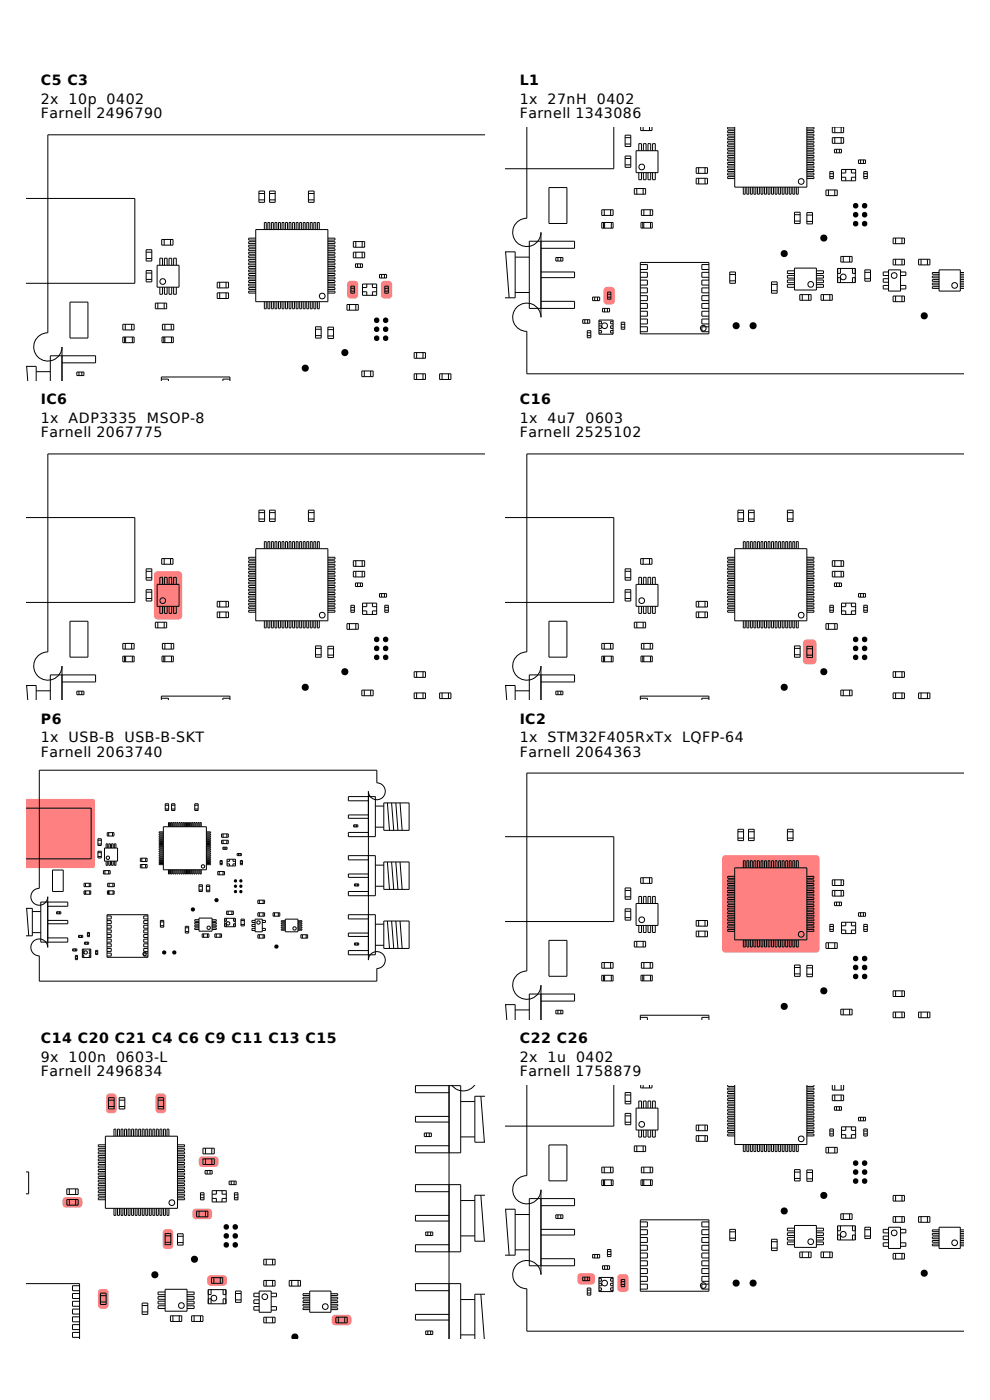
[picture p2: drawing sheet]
<svg xmlns="http://www.w3.org/2000/svg" width="210mm" height="297mm" viewBox="0 0 210 297" stroke-linecap="round" stroke-linejoin="round" font-family="sans-serif">
<defs><g id="words">
<g font-size="3">
<text x="8.7" y="18.1">C5 C3</text>
<text x="8.7" y="22.1">2x</text>
<text x="14.6" y="22.1">10p</text>
<text x="22.6" y="22.1">0402</text>
<text x="110.3" y="18.1">L1</text>
<text x="110.3" y="22.1">1x</text>
<text x="116.2" y="22.1">27nH</text>
<text x="126.6" y="22.1">0402</text>
<text x="8.7" y="25.1">Farnell 2496790</text>
<text x="110.3" y="25.1">Farnell 1343086</text>
<text x="8.7" y="85.8">IC6</text>
<text x="8.7" y="89.8">1x</text>
<text x="14.6" y="89.8">ADP3335</text>
<text x="31.2" y="89.8">MSOP-8</text>
<text x="110.3" y="85.8">C16</text>
<text x="110.3" y="89.8">1x</text>
<text x="116.2" y="89.8">4u7</text>
<text x="124.2" y="89.8">0603</text>
<text x="8.7" y="92.8">Farnell 2067775</text>
<text x="110.3" y="92.8">Farnell 2525102</text>
<text x="8.7" y="153.5">P6</text>
<text x="110.3" y="153.5">IC2</text>
<text x="8.7" y="157.5">1x</text>
<text x="8.7" y="160.5">Farnell 2063740</text>
<text x="14.6" y="157.5">USB-B</text>
<text x="26.4" y="157.5">USB-B-SKT</text>
<text x="110.3" y="157.5">1x</text>
<text x="110.3" y="160.5">Farnell 2064363</text>
<text x="116.2" y="157.5">STM32F405RxTx</text>
<text x="144.7" y="157.5">LQFP-64</text>
<text x="8.7" y="221.2">C14 C20 C21 C4 C6 C9 C11 C13 C15</text>
<text x="110.3" y="221.2">C22 C26</text>
<text x="8.7" y="225.2">9x</text>
<text x="14.6" y="225.2">100n</text>
<text x="24.6" y="225.2">0603-L</text>
<text x="110.3" y="225.2">2x</text>
<text x="116.2" y="225.2">1u</text>
<text x="122.2" y="225.2">0402</text>
<text x="8.7" y="228.2">Farnell 2496834</text>
<text x="110.3" y="228.2">Farnell 1758879</text>
</g>
</g></defs>
<g fill="#ff8080">
<path d="M73.8 59.8a1.59 1.59 0 0 1 2.2 .2v2.6a.75 .75 0 0 1-.7 .7h-.9a.75 .75 0 0 1-.8-.7v-2.3z"/>
<path d="M81 59.8a1.59 1.59 0 0 1 2.2 .2v2.6a.75 .75 0 0 1-.7 .7h-.9a.75 .75 0 0 1-.8-.7v-2.3z"/>
</g>
<g fill="none" stroke="#000" stroke-width=".21">
<path d="M102.8 28.6h-92.6v42a3 3 0 0 0-3 3 3 3 0 0 0 3 3 3 3 0 0 0 3-3v7.3M5.6 42.1h23v18h-23M31 53.5h1.2M31 53h1.2v2.4h-1.2zM31 57.4h1.2v2.4h-1.2zM31 54.9h1.2M31 57.9h1.2M31 59.3h1.2M33.3 56.3h4.7v4.6h-4.7zM33.9 56.3v-1.5h.6v1.5M34.3 50.8h2.4v1.2h-2.4zM34.8 50.8v1.2"/>
<path d="M34.9 56.3v-1.5h.6v1.5M35.9 56.3v-1.5h.5v1.5M36.2 50.8v1.2M36.8 56.3v-1.5h.6v1.5M46.1 59.9h2.4v1.2h-2.4zM46.6 59.9v1.2M48 59.9v1.2M54.3 48.7h15.3v15.3h-15.3zM54.3 59.5h-1.5v.4h1.5M54.3 58.8h-1.5v.4h1.5M54.3 58h-1.5v.4h1.5M54.3 57.3h-1.5v.4h1.5"/>
<path d="M54.3 56.5h-1.5v.4h1.5M54.3 55.8h-1.5v.4h1.5M54.3 55h-1.5v.4h1.5M54.3 54.3h-1.5v.4h1.5M54.3 53.5h-1.5v.4h1.5M54.3 52.8h-1.5v.4h1.5M54.3 52h-1.5v.4h1.5M54.3 51.3h-1.5v.4h1.5M54.3 50.5h-1.5v.4h1.5M54.9 42.4h1.2M54.9 41.1h1.2M54.9 40.5h1.2v2.4h-1.2z"/>
<path d="M56.1 48.7v-1.5h.4v1.5M56.8 48.7v-1.5h.4v1.5M57.2 42.4h1.2M57.2 41.1h1.2M57.2 40.5h1.2v2.4h-1.2zM57.6 48.7v-1.5h.4v1.5M58.3 48.7v-1.5h.4v1.5M59.1 48.7v-1.5h.4v1.5M59.8 48.7v-1.5h.4v1.5M60.6 48.7v-1.5h.4v1.5M61.3 48.7v-1.5h.4v1.5M62.1 48.7v-1.5h.4v1.5"/>
<path d="M62.8 48.7v-1.5h.4v1.5M63.6 48.7v-1.5h.4v1.5M64.3 48.7v-1.5h.4v1.5M65.1 48.7v-1.5h.4v1.5M65.4 42.4h1.2M65.4 41.1h1.2M65.4 40.5h1.2v2.4h-1.2zM65.8 48.7v-1.5h.4v1.5M66.6 48.7v-1.5h.4v1.5M67.3 48.7v-1.5h.4v1.5M69.6 50.5h1.5v.4h-1.5M69.6 51.3h1.5v.4h-1.5"/>
<path d="M69.6 52h1.5v.4h-1.5M69.6 52.8h1.5v.4h-1.5M69.6 53.5h1.5v.4h-1.5M69.6 54.3h1.5v.4h-1.5M69.6 55h1.5v.4h-1.5M69.6 55.8h1.5v.4h-1.5M69.6 56.5h1.5v.4h-1.5M69.6 57.3h1.5v.4h-1.5M69.6 58h1.5v.4h-1.5M69.6 58.8h1.5v.4h-1.5M69.6 59.5h1.5v.4h-1.5M75 53.5h2.4v1.2h-2.4z"/>
<path d="M75 51.3h2.4v1.2h-2.4zM75.4 56h1.5v.7h-1.5zM75.5 51.3v1.2M75.5 53.5v1.2M75.9 56v.7M76.5 56v.7M76.8 51.3v1.2M76.8 53.5v1.2M80.5 58.2h1.5v.8h-1.5zM81 58.2v.8M81.6 58.2v.8M5.6 77.7h2.1v3.2"/>
<path d="M5.7 77.7l.2 3.2M7.7 78.9h3M13.2 77h7.1v-1.5h-9.6v5.4M14.8 64.1h3.9v7.6h-3.9zM16.3 78.9h1.5v.8h-1.5zM16.8 78.9v.8M17.4 78.9v.8M26.1 71.5h2.4v1.2h-2.4zM26.1 68.8h2.4v1.2h-2.4zM26.4 71.5v1.2M26.6 68.8v1.2M26.7 71.5v1.2"/>
<path d="M27.9 68.8v1.2M28.1 71.5v1.2M33 64.3h2.4v1.2h-2.4zM33.5 64.3v1.2M33.9 60.9v1.5h.6v-1.5M34.4 71.5h2.4v1.2h-2.4zM34.5 68.8h2.4v1.2h-2.4zM34.7 71.5v1.2M34.8 64.3v1.2M34.9 60.9v1.5h.6v-1.5M35 71.5v1.2M35 68.8v1.2"/>
<path d="M35.9 60.9v1.5h.5v-1.5M36.3 68.8v1.2M36.4 71.5v1.2M36.8 60.9v1.5h.6v-1.5M46.1 62.1h2.4v1.2h-2.4zM46.6 62.1v1.2M48 62.1v1.2M54.3 61.8h-1.5v.4h1.5M54.3 61h-1.5v.4h1.5M54.3 60.3h-1.5v.4h1.5M56.1 64v1.5h.4v-1.5M56.8 64v1.5h.4v-1.5"/>
<path d="M57.6 64v1.5h.4v-1.5M58.3 64v1.5h.4v-1.5M59.1 64v1.5h.4v-1.5M59.8 64v1.5h.4v-1.5M60.6 64v1.5h.4v-1.5M61.3 64v1.5h.4v-1.5M62.1 64v1.5h.4v-1.5M62.8 64v1.5h.4v-1.5M63.6 64v1.5h.4v-1.5M64.3 64v1.5h.4v-1.5M65.1 64v1.5h.4v-1.5M65.8 64v1.5h.4v-1.5"/>
<path d="M66.6 64v1.5h.4v-1.5M66.9 69.9h1.2M66.9 71.2h1.2M66.9 69.3h1.2v2.4h-1.2zM67.3 64v1.5h.4v-1.5M69.6 69.4h1.2v2.4h-1.2zM69.6 61.8h1.5v.4h-1.5M69.6 60.3h1.5v.4h-1.5M69.6 61h1.5v.4h-1.5M69.6 71.3h1.2M69.6 69.9h1.2M73.6 64.6h2.4v1.2h-2.4z"/>
<path d="M74.1 64.6v1.2M74.4 61.8h.8M74.4 61.2h.8M74.4 60.7h.8v1.5h-.8zM75.5 64.6v1.2M76.8 78.7h2.4v1.2h-2.4zM76.9 60.3h3v2.4h-3zM76.9 61.9h.9v.8M77.3 78.7v1.2M77.8 60.3v.7h-.9M78.6 78.7v1.2M79 60.3v.7h.9"/>
<path d="M79.9 61.9h-.9v.8M81.6 61.8h.8M81.6 61.2h.8M81.6 60.7h.8v1.5h-.8zM87.9 74.8h2.4v1.2h-2.4zM87.9 79.3h2.4v1.2h-2.4zM88.4 74.8v1.2M88.4 79.3v1.2M89.7 74.8v1.2M89.7 79.3v1.2M93.3 79.3h2.4v1.2h-2.4zM93.8 79.3v1.2"/>
<path d="M95.1 79.3v1.2M34.2 80.9v-.9h14.6v.9M34.2 80.4h1.5v.5M48.8 80.4h-1.5v.5"/>
<circle cx="34.5" cy="59.7" r=".6"/>
<circle cx="68.4" cy="62.8" r=".6"/>
</g>
<g fill="#000">
<circle cx="64.8" cy="78.1" r=".76"/>
<circle cx="73.2" cy="74.8" r=".76"/>
<circle cx="79.9" cy="68" r=".6"/>
<circle cx="79.9" cy="69.9" r=".6"/>
<circle cx="79.9" cy="71.8" r=".59"/>
<circle cx="81.8" cy="68" r=".6"/>
<circle cx="81.8" cy="69.9" r=".6"/>
<circle cx="81.8" cy="71.8" r=".59"/>
</g>
<path d="M32.9 121.4l.5-.2h4.5a.75 .75 0 0 1 .8 .8v8.7a.75 .75 0 0 1-.8 .7h-4.5a.75 .75 0 0 1-.7-.7v-8.7z" fill="#ff8080"/>
<g fill="none" stroke="#000" stroke-width=".21">
<path d="M102.8 96.3h-92.6v42a3 3 0 0 0-3 3 3 3 0 0 0 3 3 3 3 0 0 0 3-3v7.3M5.6 109.8h23v18h-23M34.3 118.5h2.4v1.2h-2.4zM34.8 118.5v1.2M36.2 118.5v1.2M54.3 116.4h15.3v15.3h-15.3zM54.3 119.7h-1.5v.4h1.5M54.3 119h-1.5v.4h1.5M54.3 118.2h-1.5v.4h1.5M54.9 110.1h1.2M54.9 108.8h1.2M54.9 108.2h1.2v2.4h-1.2z"/>
<path d="M56.1 116.4v-1.5h.4v1.5M56.8 116.4v-1.5h.4v1.5M57.2 110.1h1.2M57.2 108.8h1.2M57.2 108.2h1.2v2.4h-1.2zM57.6 116.4v-1.5h.4v1.5M58.3 116.4v-1.5h.4v1.5M59.1 116.4v-1.5h.4v1.5M59.8 116.4v-1.5h.4v1.5M60.6 116.4v-1.5h.4v1.5M61.3 116.4v-1.5h.4v1.5M62.1 116.4v-1.5h.4v1.5"/>
<path d="M62.8 116.4v-1.5h.4v1.5M63.6 116.4v-1.5h.4v1.5M64.3 116.4v-1.5h.4v1.5M65.1 116.4v-1.5h.4v1.5M65.4 110.1h1.2M65.4 108.8h1.2M65.4 108.2h1.2v2.4h-1.2zM65.8 116.4v-1.5h.4v1.5M66.6 116.4v-1.5h.4v1.5M67.3 116.4v-1.5h.4v1.5M69.6 118.2h1.5v.4h-1.5M69.6 119h1.5v.4h-1.5"/>
<path d="M69.6 119.7h1.5v.4h-1.5M75 119h2.4v1.2h-2.4zM75.5 119v1.2M76.8 119v1.2M14.8 131.8h3.9v7.6h-3.9zM26.1 139.2h2.4v1.2h-2.4zM26.1 136.5h2.4v1.2h-2.4zM26.4 139.2v1.2M26.6 136.5v1.2M26.7 139.2v1.2M27.9 136.5v1.2M28.1 139.2v1.2"/>
<path d="M31 121.2h1.2M31 120.7h1.2v2.4h-1.2zM31 125.1h1.2v2.4h-1.2zM31 122.6h1.2M31 125.6h1.2M31 127h1.2M33 132h2.4v1.2h-2.4zM33.3 124h4.7v4.6h-4.7zM33.5 132v1.2M33.9 124v-1.5h.6v1.5M33.9 128.6v1.5h.6v-1.5M34.4 139.2h2.4v1.2h-2.4z"/>
<path d="M34.5 136.5h2.4v1.2h-2.4zM34.7 139.2v1.2M34.8 132v1.2M34.9 128.6v1.5h.6v-1.5M34.9 124v-1.5h.6v1.5M35 139.2v1.2M35 136.5v1.2M35.9 128.6v1.5h.5v-1.5M35.9 124v-1.5h.5v1.5M36.3 136.5v1.2M36.4 139.2v1.2M36.8 128.6v1.5h.6v-1.5"/>
<path d="M36.8 124v-1.5h.6v1.5M46.1 127.6h2.4v1.2h-2.4zM46.1 129.8h2.4v1.2h-2.4zM46.6 127.6v1.2M46.6 129.8v1.2M48 127.6v1.2M48 129.8v1.2M54.3 129.5h-1.5v.4h1.5M54.3 128.7h-1.5v.4h1.5M54.3 128h-1.5v.4h1.5M54.3 127.2h-1.5v.4h1.5M54.3 126.5h-1.5v.4h1.5"/>
<path d="M54.3 125.7h-1.5v.4h1.5M54.3 125h-1.5v.4h1.5M54.3 124.2h-1.5v.4h1.5M54.3 123.5h-1.5v.4h1.5M54.3 122.7h-1.5v.4h1.5M54.3 122h-1.5v.4h1.5M54.3 121.2h-1.5v.4h1.5M54.3 120.5h-1.5v.4h1.5M56.1 131.7v1.5h.4v-1.5M56.8 131.7v1.5h.4v-1.5M57.6 131.7v1.5h.4v-1.5M58.3 131.7v1.5h.4v-1.5"/>
<path d="M59.1 131.7v1.5h.4v-1.5M59.8 131.7v1.5h.4v-1.5M60.6 131.7v1.5h.4v-1.5M61.3 131.7v1.5h.4v-1.5M62.1 131.7v1.5h.4v-1.5M62.8 131.7v1.5h.4v-1.5M63.6 131.7v1.5h.4v-1.5M64.3 131.7v1.5h.4v-1.5M65.1 131.7v1.5h.4v-1.5M65.8 131.7v1.5h.4v-1.5M66.6 131.7v1.5h.4v-1.5M66.9 137.6h1.2"/>
<path d="M66.9 138.9h1.2M66.9 137h1.2v2.4h-1.2zM67.3 131.7v1.5h.4v-1.5M69.6 137.1h1.2v2.4h-1.2zM69.6 129.5h1.5v.4h-1.5M69.6 120.5h1.5v.4h-1.5M69.6 121.2h1.5v.4h-1.5M69.6 122h1.5v.4h-1.5M69.6 122.7h1.5v.4h-1.5M69.6 123.5h1.5v.4h-1.5M69.6 124.2h1.5v.4h-1.5M69.6 125h1.5v.4h-1.5"/>
<path d="M69.6 125.7h1.5v.4h-1.5M69.6 126.5h1.5v.4h-1.5M69.6 127.2h1.5v.4h-1.5M69.6 128h1.5v.4h-1.5M69.6 128.7h1.5v.4h-1.5M69.6 139h1.2M69.6 137.6h1.2M73.6 132.3h2.4v1.2h-2.4zM74.1 132.3v1.2M74.4 129.5h.8M74.4 128.4h.8v1.5h-.8zM74.4 128.9h.8"/>
<path d="M75 121.2h2.4v1.2h-2.4zM75.4 123.7h1.5v.7h-1.5zM75.5 121.2v1.2M75.5 132.3v1.2M75.9 123.7v.7M76.5 123.7v.7M76.8 121.2v1.2M76.9 128h3v2.4h-3zM76.9 129.6h.9v.8M77.8 128v.7h-.9M79 128v.7h.9M79.9 129.6h-.9v.8"/>
<path d="M80.5 125.9h1.5v.8h-1.5zM81 125.9v.8M81.6 125.9v.8M81.6 129.5h.8M81.6 128.4h.8v1.5h-.8zM81.6 128.9h.8M5.6 145.4h2.1v3.2M5.7 145.4l.2 3.2M7.7 146.6h3M13.2 144.7h7.1v-1.5h-9.6v5.4M16.3 146.6h1.5v.8h-1.5zM16.8 146.6v.8"/>
<path d="M17.4 146.6v.8M34.2 148.6v-.9h14.6v.9M34.2 148.1h1.5v.5M48.8 148.1h-1.5v.5M76.8 146.4h2.4v1.2h-2.4zM77.3 146.4v1.2M78.6 146.4v1.2M87.9 142.5h2.4v1.2h-2.4zM87.9 147h2.4v1.2h-2.4zM88.4 142.5v1.2M88.4 147v1.2M89.7 142.5v1.2"/>
<path d="M89.7 147v1.2M93.3 147h2.4v1.2h-2.4zM93.8 147v1.2M95.1 147v1.2"/>
<circle cx="34.5" cy="127.4" r=".6"/>
<circle cx="68.4" cy="130.5" r=".6"/>
</g>
<g fill="#000">
<circle cx="79.9" cy="135.7" r=".6"/>
<circle cx="79.9" cy="137.6" r=".6"/>
<circle cx="79.9" cy="139.5" r=".6"/>
<circle cx="81.8" cy="135.7" r=".6"/>
<circle cx="81.8" cy="137.6" r=".6"/>
<circle cx="81.8" cy="139.5" r=".6"/>
<circle cx="64.8" cy="145.8" r=".76"/>
<circle cx="73.2" cy="142.5" r=".76"/>
</g>
<path d="M5.6 169.5h14.1l.4 .2 .1 14-.3 .4-14.3 .1z" fill="#ff8080"/>
<g fill="none" stroke="#000" stroke-width=".21">
<path d="M5.6 171.5h13.7v10.7h-13.7M8.3 163.4h71.6v2.7a1.79 1.79 0 0 1 1.8 1.8 1.79 1.79 0 0 1-1.8 1.8 1.79 1.79 0 0 1-1.7-1.8v35.8a1.79 1.79 0 0 1 1.7-1.8 1.79 1.79 0 0 1 1.8 1.8 1.79 1.79 0 0 1-1.8 1.8v2.7h-71.6v-5.4a1.79 1.79 0 0 1-1.8-1.8 1.79 1.79 0 0 1 1.8-1.8 1.79 1.79 0 0 1 1.8 1.8v-10.7a1.79 1.79 0 0 1-1.8 1.8 1.79 1.79 0 0 1-1.8-1.8 1.79 1.79 0 0 1 1.8-1.8zM20.8 178.3h.7M20.8 178h.7v1.4h-.7zM20.8 179.1h.7M22.2 179.9h2.7v2.8h-2.7zM22.5 179.9v-.9h.4v.9M22.7 176.7h1.5v.7h-1.5zM23.1 176.7v.7M23.1 179.9v-.9h.3v.9M23.7 179.9v-.9h.3v.9M23.9 176.7v.7"/>
<path d="M24.3 179.9v-.9h.3v.9M34.7 175.4h9.1v9.1h-9.1zM34.7 179.6h-.9v.3h.9M34.7 179.2h-.9v.2h.9M34.7 178.7h-.9v.3h.9M34.7 178.3h-.9v.2h.9M34.7 177.8h-.9v.3h.9M34.7 177.4h-.9v.2h.9M34.7 176.9h-.9v.3h.9M34.7 176.5h-.9v.2h.9M35.1 170.5h.7v1.5h-.7zM35.1 171.6h.7"/>
<path d="M35.1 170.8h.7M35.7 175.4v-.9h.3v.9M36.2 175.4v-.9h.2v.9M36.4 171.6h.7M36.4 170.8h.7M36.4 170.5h.7v1.5h-.7zM36.6 175.4v-.9h.3v.9M37.1 175.4v-.9h.2v.9M37.5 175.4v-.9h.3v.9M38 175.4v-.9h.2v.9M38.4 175.4v-.9h.3v.9M38.9 175.4v-.9h.2v.9"/>
<path d="M39.3 175.4v-.9h.3v.9M39.8 175.4v-.9h.2v.9M40.2 175.4v-.9h.3v.9M40.7 175.4v-.9h.2v.9M41.1 175.4v-.9h.3v.9M41.3 171.6h.7M41.3 170.8h.7M41.3 170.5h.7v1.5h-.7zM41.6 175.4v-.9h.2v.9M42 175.4v-.9h.2v.9M42.5 175.4v-.9h.2v.9M43.8 176.5h.9v.2h-.9"/>
<path d="M43.8 176.9h.9v.3h-.9M43.8 177.4h.9v.2h-.9M43.8 177.8h.9v.3h-.9M43.8 178.3h.9v.2h-.9M43.8 178.7h.9v.3h-.9M43.8 179.2h.9v.2h-.9M43.8 179.6h.9v.3h-.9M47 178.3h1.4v.7h-1.4zM47 176.9h1.4v.7h-1.4zM47.3 179.8h.9v.4h-.9zM47.3 176.9v.7M47.3 178.3v.7"/>
<path d="M47.5 179.8v.4M47.9 179.8v.4M48.1 176.9v.7M48.1 178.3v.7M75 175h.9v.5h-.9zM75.3 175v.5M75.6 175v.5M78.2 169.9h-4.3v-.9h5.7v8.5h-5.7v-.9h4.3M78.2 172.9h-4.3v.7h4.3M79.6 171h1.8M79.6 175.5h1.8M81.4 170.4h5.4v5.8h-5.4z"/>
<path d="M82.2 170.4l.4 5.8M83.1 170.4l.4 5.8M84 170.4l.4 5.8M84.9 170.4l.4 5.8M5.6 192.7h1.3v5.8h-1.3M5.7 192.7l.4 5.8M6.9 193.4h1.8M6.9 197.9h1.8M10.1 195.3h4.3v.7h-4.3M10.1 192.3h4.3v-.9h-5.7v8.5h5.7v-.9h-4.3M11.1 184.6h2.3v4.5h-2.3zM12 193.4h.9v.5h-.9z"/>
<path d="M12.3 193.4v.5M12.6 193.4v.5M16.7 198.5h.9v.4h-.9zM16.9 198.5v.4M17.3 198.5v.4M17.8 189h1.5v.7h-1.5zM17.8 187.4h1.5v.7h-1.5zM17.9 199.9h.9v.4h-.9zM18 189v.7M18.1 187.4v.7M18.2 189v.7M18.2 199.9v.4"/>
<path d="M18.5 198.5h.5M18.5 197.8h.5v.9h-.5zM18.5 199.9v.4M18.5 198.1h.5M18.9 187.4v.7M19 189v.7M20.8 180.6h.7v1.4h-.7zM20.8 180.9h.7M20.8 181.7h.7M21.9 184.7h1.5v.7h-1.5zM22.3 184.7v.7M22.5 182.7v.9h.4v-.9"/>
<path d="M22.6 181.7l.3-.1 .2 .1v.5l-.2 .1-.3-.1zM22.7 195.3h.9v.7h-.9M22.7 198.3h.9v.6h-.9M22.7 196.3h.9v.6h-.9M22.7 194.1h8.7v9h-8.7zM22.7 199.3h.9v.6h-.9M22.7 197.3h.9v.6h-.9M22.7 194.3h.9v.7h-.9M22.8 189h1.4v.7h-1.4zM22.8 187.4h1.5v.7h-1.5zM23 189v.7M23.1 184.7v.7"/>
<path d="M23.1 182.7v.9h.3v-.9M23.1 189v.7M23.1 187.4v.7M23.7 182.7v.9h.3v-.9M24 187.4v.7M24 189v.7M24.3 182.7v.9h.3v-.9M29.8 182.1h1.4v.7h-1.4zM29.8 183.4h1.4v.7h-1.4zM30.1 182.1v.7M30.1 183.4v.7M30.9 182.1v.7"/>
<path d="M30.9 183.4v.7M31.4 195.3h-.9v.7h.9M31.4 198.3h-.9v.6h.9M31.4 196.3h-.9v.6h.9M31.4 194.3h-.9v.7h.9M31.4 197.3h-.9v.6h.9M31.4 199.3h-.9v.6h.9M34 195.3h.7v1.4h-.7zM34 195.6h.7M34 196.4h.7M34.7 183.2h-.9v.3h.9M34.7 182.8h-.9v.2h.9"/>
<path d="M34.7 182.3h-.9v.3h.9M34.7 181.9h-.9v.2h.9M34.7 181.4h-.9v.3h.9M34.7 181h-.9v.2h.9M34.7 180.5h-.9v.3h.9M34.7 180.1h-.9v.2h.9M35.7 184.5v.9h.3v-.9M36.2 184.5v.9h.2v-.9M36.6 184.5v.9h.3v-.9M37.1 184.5v.9h.2v-.9M37.5 184.5v.9h.3v-.9M38 184.5v.9h.2v-.9"/>
<path d="M38.4 184.5v.9h.3v-.9M38.9 184.5v.9h.2v-.9M39.3 196.5h.7v1.5h-.7zM39.3 196.8h.7M39.3 197.7h.7M39.3 184.5v.9h.3v-.9M39.8 184.5v.9h.2v-.9M40.2 184.5v.9h.3v-.9M40.7 184.5v.9h.2v-.9M41.1 184.5v.9h.3v-.9M41.6 184.5v.9h.2v-.9M42 184.5v.9h.2v-.9"/>
<path d="M42.2 196.9h-.9v.3h.9M42.2 188h.7M42.2 188.8h.7M42.2 187.7h.7v1.4h-.7zM42.2 194.8h2.8v2.8h-2.8zM42.2 195.1h-.9v.4h.9M42.2 195.7h-.9v.4h.9M42.2 196.3h-.9v.3h.9M42.5 184.5v.9h.2v-.9M42.8 183.6h.5l.1 .2-.1 .3h-.5l-.1-.3zM42.9 198.1h1.4v.8h-1.4zM43.2 198.1v.8"/>
<path d="M43.8 187.8h.7v1.4h-.7zM43.8 183.2h.9v.3h-.9M43.8 180.1h.9v.2h-.9M43.8 180.5h.9v.3h-.9M43.8 181h.9v.2h-.9M43.8 181.4h.9v.3h-.9M43.8 181.9h.9v.2h-.9M43.8 182.3h.9v.3h-.9M43.8 182.8h.9v.2h-.9M43.8 188.9h.7M43.8 188.1h.7M44 198.1v.8"/>
<path d="M44 196.6h.5l.1 .2-.1 .3h-.5l-.1-.3zM45 196.9h.9v.3h-.9M45 195.1h.9v.4h-.9M45 195.7h.9v.4h-.9M45 196.3h.9v.3h-.9M45.6 198.1h1.4v.8h-1.4zM45.9 198.1v.8M46.2 184.9h1.4v.7h-1.4zM46.5 184.9v.7M46.7 182.6h.4v.9h-.4zM46.7 183.2h.4M46.7 182.8h.4"/>
<path d="M46.7 198.1v.8M47.3 184.9v.7M47.7 196h.3v.6M47.7 194.8h2.2v1.8h-2.2zM48 194.8v.7h-.3M48.1 193.3h1.4v.7h-1.4zM48.1 195.7l.3-.1 .3 .1v.5l-.3 .1-.3-.1zM48.2 182.3h1.8v1.4h-1.8zM48.2 183.3h.5v.4M48.4 193.3v.7M48.7 182.3v.4h-.5M49.2 193.3v.7"/>
<path d="M49.4 182.3v.4h.6M49.6 194.8v.7h.3M49.9 196h-.3v.6M50 183.3h-.6v.4M50.3 181.1h.9v.4h-.9zM50.6 181.1v.4M50.9 181.1v.4M51 182.6h.4v.9h-.4zM51 183.2h.4M51 182.8h.4M51.1 195h.7v1.4h-.7zM51.1 196.1h.7"/>
<path d="M51.1 195.3h.7M54.1 196.1h-.6v.5h.6M54.1 195h1.5v2.7h-1.5zM54.1 195.3h-.6v.4h.6M54.1 197h-.6v.4h.6M54.6 195.5h.5l.1 .2-.1 .3h-.5l-.1-.3zM54.7 191h1.4v.7h-1.4zM54.7 193.7h1.4v.7h-1.4zM54.7 198.3h1.4v.7h-1.4zM55 191v.7M55 193.7v.7M55 198.3v.7"/>
<path d="M55.6 195.3h.7v.4h-.7M55.6 197h.7v.4h-.7M55.8 191v.7M55.8 193.7v.7M55.8 198.3v.7M57.9 193.7h1.5v.7h-1.5zM58.2 193.7v.7M59 193.7v.7M60.5 195h2.7v2.7h-2.7zM60.5 196.2h-.8v.3h.8M60.5 195.3h-.8v.3h.8M60.5 196.7h-.8v.2h.8"/>
<path d="M60.5 197.1h-.8v.3h.8M60.5 195.8h-.8v.2h.8M62.2 196.7h.5l.1 .3-.1 .3h-.5l-.1-.3zM63.2 196.2h.9v.3h-.9M63.2 195.3h.9v.3h-.9M63.2 196.7h.9v.2h-.9M63.2 197.1h.9v.3h-.9M63.2 195.8h.9v.2h-.9M63.8 198.3h1.5v.7h-1.5zM64.1 198.3v.7M65 198.3v.7M75.2 187.5h.9v.5h-.9z"/>
<path d="M75.5 187.5v.5M75.8 187.5v.5M78.2 185.4h-4.3v.8h4.3M78.2 198h-4.3v.7h4.3M78.2 182.4h-4.3v-.9h5.7v8.5h-5.7v-.9h4.3M78.2 195h-4.3v-.9h5.7v8.5h-5.7v-.9h4.3M79.6 188h1.8M79.6 196.1h1.8M79.6 183.6h1.8M81.4 195.4h5.4v5.8h-5.4zM81.4 182.9h5.4v5.8h-5.4zM82.2 195.4l.4 5.8"/>
<path d="M82.2 182.9l.4 5.8M83.1 195.4l.4 5.8M83.1 182.9l.4 5.8M84 195.4l.4 5.8M84 182.9l.4 5.8M84.9 195.4l.4 5.8M84.9 182.9l.4 5.8M15.4 201.3h.9v.5h-.9zM15.7 201.3v.5M16 202.7h.4v.9h-.4zM16 203h.4M16 203.3h.4"/>
<path d="M16 201.3v.5M17.5 201.4h1.8v1.8h-1.8zM17.5 201.5h.3v.3h-.3M17.5 202.1h.3v.3h-.3M17.5 202.7h.3v.3h-.3M17.9 201.8h.5l.1 .3-.1 .3h-.5l-.1-.3zM19.3 201.5h-.4v.3h.4M19.3 202.1h-.4v.3h.4M19.3 202.7h-.4v.3h.4M20.3 202.3h.4M20.3 201.9h.4M20.3 201.6h.4v.9h-.4z"/>
<path d="M22.7 202.2h.9v.6h-.9M22.7 201.2h.9v.7h-.9M22.7 200.2h.9v.7h-.9M30.4 202.1h.5l.1 .3-.1 .3h-.5l-.1-.3zM31.4 202.2h-.9v.6h.9M31.4 200.2h-.9v.7h.9M31.4 201.2h-.9v.7h.9M75.2 200.1h.9v.4h-.9zM75.5 200.1v.4M75.8 200.1v.4M79.6 200.6h1.8"/>
</g>
<g fill="#000">
<path d="M49.7 188.9l.3-.1 .2 .1v.5l-.2 .1-.3-.1zM49.7 187.8l.3-.1 .2 .1v.5l-.2 .1-.3-.1zM49.7 186.7l.3-.2 .2 .2v.4l-.2 .1-.3-.1zM50.8 188.9l.3-.1 .3 .1v.5l-.3 .1-.3-.1zM50.8 187.8l.3-.1 .3 .1v.5l-.3 .1-.3-.1zM50.8 186.7l.3-.2 .3 .2v.4l-.3 .1-.3-.1z"/>
<circle cx="40.9" cy="193" r=".45"/>
<circle cx="45.9" cy="191" r=".45"/>
<circle cx="34.8" cy="202.1" r=".45"/>
<circle cx="37" cy="202.1" r=".45"/>
<circle cx="58.6" cy="200.8" r=".45"/>
</g>
<g fill="#ff8080">
<path d="M34.7 261a1.45 1.45 0 0 1 2 .3l.1 2.9a.75 .75 0 0 1-.8 .8h-.7a.75 .75 0 0 1-.8-.8v-2.7z"/>
<path d="M41 256.7l.6-.3h2.7a.75 .75 0 0 1 .7 .8v.7a.75 .75 0 0 1-.7 .8h-2.7a.75 .75 0 0 1-.8-.8v-.7z"/>
<path d="M42.4 245.6l.5-.3h2.7a.75 .75 0 0 1 .8 .8v.7a.75 .75 0 0 1-.8 .8h-2.7a.75 .75 0 0 1-.7-.8v-.7z"/>
<path d="M33.2 232.2a1.45 1.45 0 0 1 2 .2l.1 3a.75 .75 0 0 1-.8 .8h-.7a.75 .75 0 0 1-.8-.8v-2.7z"/>
<path d="M22.7 232.2a1.45 1.45 0 0 1 2 .2l.1 3a.75 .75 0 0 1-.8 .8h-.7a.75 .75 0 0 1-.8-.8v-2.7z"/>
<path d="M44.2 270.8l.5-.3h2.7a.75 .75 0 0 1 .8 .8v.7a.75 .75 0 0 1-.8 .8h-2.7a.75 .75 0 0 1-.7-.8v-.7z"/>
<path d="M13.5 254.2l.5-.2h2.7a.75 .75 0 0 1 .8 .7v.8a.75 .75 0 0 1-.8 .7h-2.7a.75 .75 0 0 1-.7-.7v-.8z"/>
<path d="M70.6 279.2l.5-.3h2.7a.75 .75 0 0 1 .8 .8v.7a.75 .75 0 0 1-.8 .8h-2.7a.75 .75 0 0 1-.7-.8v-.7z"/>
<path d="M21 273.7a1.45 1.45 0 0 1 2 .2v3a.75 .75 0 0 1-.7 .8h-.8a.75 .75 0 0 1-.7-.8v-2.7z"/>
</g>
<g fill="none" stroke="#000" stroke-width=".21">
<path d="M23 234.8h1.2M23 233.4h1.2M23 232.9h1.2v2.4h-1.2zM25.3 234.8h1.2M25.3 233.4h1.2M25.3 232.9h1.2v2.4h-1.2zM33.5 234.8h1.2M33.5 233.4h1.2M33.5 232.9h1.2v2.4h-1.2zM95.3 230.2v53.8M95.3 231.8h-7.2v-1.5h9.6v14.3h-9.6v-1.5h7.2M95.3 236.9h-7.2v1.2h7.2"/>
<path d="M95.8 230.2a2.99 2.99 0 0 0 4.9 0M97.7 233.7h3M102 232.6l.8 9.7M102.8 232.6h-2.1v9.7h2.1M5.6 248.6h.5v4.7h-.5M14.2 252.2h2.4v1.2h-2.4zM14.2 254.5h2.4v1.2h-2.4zM14.7 252.2v1.2M14.7 254.5v1.2M16.1 252.2v1.2M16.1 254.5v1.2M22.4 241.1h15.3v15.3h-15.3z"/>
<path d="M22.4 254.1h-1.5v.4h1.5M22.4 253.4h-1.5v.4h1.5M22.4 252.6h-1.5v.4h1.5M22.4 251.9h-1.5v.4h1.5M22.4 251.1h-1.5v.4h1.5M22.4 250.4h-1.5v.4h1.5M22.4 249.6h-1.5v.4h1.5M22.4 248.9h-1.5v.4h1.5M22.4 248.1h-1.5v.4h1.5M22.4 247.4h-1.5v.4h1.5M22.4 246.6h-1.5v.4h1.5M22.4 245.9h-1.5v.4h1.5"/>
<path d="M22.4 245.1h-1.5v.4h1.5M22.4 244.4h-1.5v.4h1.5M22.4 243.6h-1.5v.4h1.5M22.4 242.9h-1.5v.4h1.5M24.2 256.4v1.5h.4v-1.5M24.2 241.1v-1.5h.4v1.5M24.9 256.4v1.5h.4v-1.5M24.9 241.1v-1.5h.4v1.5M25.7 256.4v1.5h.4v-1.5M25.7 241.1v-1.5h.4v1.5M26.4 256.4v1.5h.4v-1.5M26.4 241.1v-1.5h.4v1.5"/>
<path d="M27.2 256.4v1.5h.4v-1.5M27.2 241.1v-1.5h.4v1.5M27.9 256.4v1.5h.4v-1.5M27.9 241.1v-1.5h.4v1.5M28.7 256.4v1.5h.4v-1.5M28.7 241.1v-1.5h.4v1.5M29.4 256.4v1.5h.4v-1.5M29.4 241.1v-1.5h.4v1.5M30.2 256.4v1.5h.4v-1.5M30.2 241.1v-1.5h.4v1.5M30.9 256.4v1.5h.4v-1.5M30.9 241.1v-1.5h.4v1.5"/>
<path d="M31.7 256.4v1.5h.4v-1.5M31.7 241.1v-1.5h.4v1.5M32.4 256.4v1.5h.4v-1.5M32.4 241.1v-1.5h.4v1.5M33.2 256.4v1.5h.4v-1.5M33.2 241.1v-1.5h.4v1.5M33.9 256.4v1.5h.4v-1.5M33.9 241.1v-1.5h.4v1.5M34.7 256.4v1.5h.4v-1.5M34.7 241.1v-1.5h.4v1.5M35.4 256.4v1.5h.4v-1.5M35.4 241.1v-1.5h.4v1.5"/>
<path d="M37.7 254.1h1.5v.4h-1.5M37.7 242.9h1.5v.4h-1.5M37.7 243.6h1.5v.4h-1.5M37.7 244.4h1.5v.4h-1.5M37.7 245.1h1.5v.4h-1.5M37.7 245.9h1.5v.4h-1.5M37.7 246.6h1.5v.4h-1.5M37.7 247.4h1.5v.4h-1.5M37.7 248.1h1.5v.4h-1.5M37.7 248.9h1.5v.4h-1.5M37.7 249.6h1.5v.4h-1.5M37.7 250.4h1.5v.4h-1.5"/>
<path d="M37.7 251.1h1.5v.4h-1.5M37.7 251.9h1.5v.4h-1.5M37.7 252.6h1.5v.4h-1.5M37.7 253.4h1.5v.4h-1.5M41.7 257h2.4v1.2h-2.4zM42.2 257v1.2M42.5 254.1h.8M42.5 253.5h.8M42.5 253.1h.8v1.5h-.8zM43.1 245.9h2.4v1.2h-2.4zM43.1 243.6h2.4v1.2h-2.4zM43.5 248.3h1.5v.8h-1.5z"/>
<path d="M43.6 243.6v1.2M43.6 245.9v1.2M43.6 257v1.2M44 248.3v.8M44.6 248.3v.8M44.9 243.6v1.2M44.9 245.9v1.2M45 252.6h3v2.4h-3zM45 254.3h.9v.7M45.9 252.6v.8h-.9M47.1 252.6v.8h.9M48 254.3h-.9v.7"/>
<path d="M48.6 250.6h1.5v.7h-1.5zM49.1 250.6v.7M49.7 250.6v.7M49.7 254.1h.8M49.7 253.5h.8M49.7 253.1h.8v1.5h-.8zM90 240.4h1.5v.7h-1.5zM90.5 240.4v.7M91.1 240.4v.7M95.3 257.9h-7.2v1.2h7.2M95.3 252.8h-7.2v-1.5h9.6v14.3h-9.6v-1.5h7.2M97.7 254.7h3"/>
<path d="M97.7 241.2h3M102 253.6l.8 9.7M102.8 253.6h-2.1v9.7h2.1M5.6 272.3h11.3v11.7M16.9 274.4h-1.5v1.1h1.5M16.9 272.8h-1.5v1h1.5M16.9 276.1h-1.5v1h1.5M16.9 277.7h-1.5v1.1h1.5M16.9 279.4h-1.5v1h1.5M21.3 274.4h1.2v2.4h-1.2zM21.3 274.9h1.2M21.3 276.2h1.2"/>
<path d="M30.2 276.5h1.2v2.4h-1.2zM30.2 277h1.2M30.2 278.3h1.2M35 262.2h1.2M35 263.6h1.2M35 261.7h1.2v2.4h-1.2zM35 273.5h4.7v4.7h-4.7zM35 274.1h-1.5v.6h1.5M35 275.1h-1.5v.6h1.5M35 276.1h-1.5v.5h1.5M35 277h-1.5v.6h1.5M36.2 279.2h2.4v1.2h-2.4z"/>
<path d="M36.7 279.2v1.2M37.7 261.8h1.2v2.4h-1.2zM37.7 263.6h1.2M37.7 262.3h1.2M38 279.2v1.2M39.7 274.1h1.5v.6h-1.5M39.7 275.1h1.5v.6h-1.5M39.7 276.1h1.5v.5h-1.5M39.7 277h1.5v.6h-1.5M40.7 279.2h2.4v1.2h-2.4zM41.2 279.2v1.2M42.5 279.2v1.2"/>
<path d="M44.2 273.6h3.7v3h-3.7zM44.2 275.6h.6v1M44.8 273.6v1.1h-.6M44.9 271.1h2.4v1.2h-2.4zM45.4 271.1v1.2M46.7 271.1v1.2M47.3 273.6v1.1h.6M47.9 275.6h-.6v1M50 273.9h1.2v2.4h-1.2zM50 275.8h1.2M50 274.4h1.2M55 273.9h2.5v4.5h-2.5z"/>
<path d="M55 275.8h-1.1v.7h1.1M55 274.4h-1.1v.7h1.1M55 277.2h-1.1v.8h1.1M56 267.2h2.4v1.2h-2.4zM56 271.7h2.4v1.2h-2.4zM56 279.5h2.4v1.2h-2.4zM56.5 267.2v1.2M56.5 271.7v1.2M56.5 279.5v1.2M57.5 274.4h1.2v.7h-1.2M57.5 277.2h1.2v.8h-1.2M57.8 267.2v1.2"/>
<path d="M57.8 271.7v1.2M57.8 279.5v1.2M61.4 271.7h2.4v1.2h-2.4zM61.9 271.7v1.2M63.2 271.7v1.2M65.7 273.9h4.5v4.5h-4.5zM65.7 274.5h-1.4v.4h1.4M65.7 276.7h-1.4v.4h1.4M65.7 277.5h-1.4v.4h1.4M65.7 276h-1.4v.4h1.4M65.7 275.2h-1.4v.4h1.4M70.2 274.5h1.4v.4h-1.4"/>
<path d="M70.2 276.7h1.4v.4h-1.4M70.2 277.5h1.4v.4h-1.4M70.2 275.2h1.4v.4h-1.4M70.2 276h1.4v.4h-1.4M71.3 279.5h2.4v1.2h-2.4zM71.8 279.5v1.2M73.1 279.5v1.2M90.3 261.4h1.5v.7h-1.5zM90.8 261.4v.7M91.4 261.4v.7M95.3 278.9h-7.2v1.2h7.2M95.3 273.8h-7.2v-1.5h9.6v11.7"/>
<path d="M97.7 262.2h3M97.7 275.7h3M102 274.6l.7 9.4M102.8 274.6h-2.1v9.4M16.9 282.7h-1.5v1h1.5M16.9 281h-1.5v1.1h1.5M90.3 282.4h1.5v.7h-1.5zM90.8 282.4v.7M91.4 282.4v.7M97.7 283.2h3"/>
<circle cx="36.5" cy="255.2" r=".6"/>
<circle cx="38.5" cy="277" r=".6"/>
<circle cx="45.4" cy="275.4" r=".6"/>
<circle cx="56.2" cy="275.1" r=".6"/>
<circle cx="69" cy="277.2" r=".6"/>
</g>
<g fill="#000">
<path d="M61.9 283.3a.74 .74 0 0 1 1-.3 .74 .74 0 0 1 .3 1h-1.3l-.1-.3z"/>
<circle cx="32.8" cy="270.5" r=".76"/>
<circle cx="41.2" cy="267.2" r=".76"/>
<circle cx="48" cy="264.1" r=".6"/>
<circle cx="48" cy="262.2" r=".6"/>
<circle cx="48" cy="260.3" r=".6"/>
<circle cx="49.9" cy="264.1" r=".6"/>
<circle cx="49.9" cy="262.2" r=".6"/>
<circle cx="49.9" cy="260.3" r=".6"/>
</g>
<path d="M128.3 61.1a1.59 1.59 0 0 1 2.1 .2v2.6a.75 .75 0 0 1-.7 .7h-.9a.75 .75 0 0 1-.8-.7v-2.3z" fill="#ff8080"/>
<g fill="none" stroke="#000" stroke-width=".21">
<path d="M111.8 27.1v19.2a3 3 0 0 0-3 3 3 3 0 0 0 3 3 3 3 0 0 0 3-3v18a3 3 0 0 0-3-3 3 3 0 0 0-3 3 3 3 0 0 0 3 3v9h92.6M116.5 39.8h3.8v7.6h-3.8zM130.2 27.1v8.7h-23M132.6 29.2h1.2M132.6 28.7h1.2v2.4h-1.2zM132.6 33.1h1.2v2.4h-1.2zM132.6 30.6h1.2M132.6 33.6h1.2M132.6 35h1.2M134.9 32h4.7v4.6h-4.7zM135.5 32v-1.5h.6v1.5M135.5 36.6v1.5h.6v-1.5"/>
<path d="M135.9 27.1v.6h2.4v-.6M136.4 27.1v.6M136.5 36.6v1.5h.6v-1.5M136.5 32v-1.5h.6v1.5M137.5 36.6v1.5h.5v-1.5M137.5 32v-1.5h.5v1.5M137.8 27.1v.6M138.4 36.6v1.5h.6v-1.5M138.4 32v-1.5h.6v1.5M147.7 35.6h2.4v1.2h-2.4zM147.7 37.8h2.4v1.2h-2.4zM148.2 35.6v1.2"/>
<path d="M148.2 37.8v1.2M149.6 35.6v1.2M149.6 37.8v1.2M154.4 27.1v.3h1.5M155.9 27.1v12.6h15.3v-12.6M155.9 37.5h-1.5v.4h1.5M155.9 36.7h-1.5v.4h1.5M155.9 36h-1.5v.4h1.5M155.9 35.2h-1.5v.4h1.5M155.9 34.5h-1.5v.4h1.5M155.9 33.7h-1.5v.4h1.5M155.9 33h-1.5v.4h1.5"/>
<path d="M155.9 32.2h-1.5v.4h1.5M155.9 31.5h-1.5v.4h1.5M155.9 30.7h-1.5v.4h1.5M155.9 30h-1.5v.4h1.5M155.9 29.2h-1.5v.4h1.5M155.9 28.5h-1.5v.4h1.5M155.9 27.7h-1.5v.4h1.5M157.7 39.7v1.5h.4v-1.5M158.4 39.7v1.5h.4v-1.5M159.2 39.7v1.5h.4v-1.5M159.9 39.7v1.5h.4v-1.5M160.7 39.7v1.5h.4v-1.5"/>
<path d="M161.4 39.7v1.5h.4v-1.5M162.2 39.7v1.5h.4v-1.5M162.9 39.7v1.5h.4v-1.5M163.7 39.7v1.5h.4v-1.5M164.4 39.7v1.5h.4v-1.5M165.2 39.7v1.5h.4v-1.5M165.9 39.7v1.5h.4v-1.5M166.7 39.7v1.5h.4v-1.5M167.4 39.7v1.5h.4v-1.5M168.2 39.7v1.5h.4v-1.5M168.9 39.7v1.5h.4v-1.5M171.2 37.5h1.5v.4h-1.5"/>
<path d="M171.2 27.7h1.5v.4h-1.5M171.2 28.5h1.5v.4h-1.5M171.2 29.2h1.5v.4h-1.5M171.2 30h1.5v.4h-1.5M171.2 30.7h1.5v.4h-1.5M171.2 31.5h1.5v.4h-1.5M171.2 32.2h1.5v.4h-1.5M171.2 33h1.5v.4h-1.5M171.2 33.7h1.5v.4h-1.5M171.2 34.5h1.5v.4h-1.5M171.2 35.2h1.5v.4h-1.5M171.2 36h1.5v.4h-1.5"/>
<path d="M171.2 36.7h1.5v.4h-1.5M172.7 27.1v.3h-1.5M176 36.4h.8v1.5h-.8zM176 37.5h.8M176 36.9h.8M176.6 29.2h2.4v1.2h-2.4zM176.6 27.1v1.1h2.4v-1.1M177 31.7h1.5v.7h-1.5zM177.1 27.1v1.1M177.1 29.2v1.2M177.5 31.7v.7M178.1 31.7v.7"/>
<path d="M178.4 27.1v1.1M178.4 29.2v1.2M178.5 36h3v2.4h-3zM178.5 37.6h.9v.8M179.4 36v.7h-.9M180.6 36v.7h.9M181.5 37.6h-.9v.8M182.1 33.9h1.5v.8h-1.5zM182.6 33.9v.8M183.2 33.9v.8M183.2 36.4h.8v1.5h-.8zM183.2 37.5h.8"/>
<path d="M183.2 36.9h.8M107.2 53.4h2.1v9.8h-2.1M107.3 53.4l.7 9.8M109.3 54.6h3M114.8 57.7h7.1v1.2h-7.1M114.8 52.7h7.1v-1.5h-9.6v14.2h9.6v-1.5h-7.1M117.9 54.6h1.5v.8h-1.5zM118.4 54.6v.8M119 54.6v.8M127.7 47.2h2.4v1.2h-2.4zM127.7 44.5h2.4v1.2h-2.4zM128 47.2v1.2"/>
<path d="M128.2 44.5v1.2M128.3 47.2v1.2M129.5 44.5v1.2M129.7 47.2v1.2M134.6 40h2.4v1.2h-2.4zM135.1 40v1.2M135.8 57.8h1.5v1h-1.5M135.8 59.4h1.5v1.1h-1.5M135.8 55.7h14.6v15.1h-14.6zM135.8 56.1h1.5v1.1h-1.5M136 47.2h2.4v1.2h-2.4zM136.1 44.5h2.4v1.2h-2.4z"/>
<path d="M136.4 47.2v1.2M136.4 40v1.2M136.6 47.2v1.2M136.6 44.5v1.2M137.9 44.5v1.2M138 47.2v1.2M150.4 57.8h-1.5v1h1.5M150.4 59.4h-1.5v1.1h1.5M150.4 56.1h-1.5v1.1h1.5M154.8 57.7h1.2v2.4h-1.2zM154.8 58.2h1.2M154.8 59.6h1.2"/>
<path d="M163.7 59.8h1.2v2.4h-1.2zM168.5 45.6h1.2M168.5 46.9h1.2M168.5 45h1.2v2.4h-1.2zM168.5 56.9h4.7v4.6h-4.7zM168.5 57.5h-1.5v.5h1.5M168.5 58.4h-1.5v.6h1.5M168.5 59.4h-1.5v.6h1.5M171.2 45.1h1.2v2.4h-1.2zM171.2 47h1.2M171.2 45.6h1.2M173.2 57.5h1.5v.5h-1.5"/>
<path d="M173.2 58.4h1.5v.6h-1.5M173.2 59.4h1.5v.6h-1.5M175.2 40.3h2.4v1.2h-2.4zM175.7 40.3v1.2M177.1 40.3v1.2M177.7 58.9h.6v1.1M177.7 57h3.7v3h-3.7zM178.3 57v1h-.6M178.4 54.4h2.4v1.2h-2.4zM178.9 54.4v1.2M180.2 54.4v1.2M180.8 57v1h.6"/>
<path d="M181.4 58.9h-.6v1.1M183.5 57.3h1.2v2.4h-1.2zM183.5 59.1h1.2M183.5 57.8h1.2M188.5 57.3h2.5v4.5h-2.5zM188.5 59.1h-1.1v.8h1.1M188.5 57.7h-1.1v.8h1.1M189.5 50.5h2.4v1.2h-2.4zM189.5 55h2.4v1.2h-2.4zM190 50.5v1.2M190 55v1.2M191 57.7h1.2v.8h-1.2"/>
<path d="M191.3 50.5v1.2M191.3 55v1.2M194.9 55h2.4v1.2h-2.4zM195.4 55v1.2M196.7 55v1.2M199.2 57.3h4.5v4.5h-4.5zM199.2 59.3h-1.4v.4h1.4M199.2 58.6h-1.4v.3h1.4M199.2 57.8h-1.4v.4h1.4M203.7 59.7h.7M203.7 59.3h.7M203.7 58.9h.7"/>
<path d="M203.7 58.6h.7M203.7 58.2h.7M203.7 57.8h.7M109.3 62.1h3M123.6 67.8h1.5v.8h-1.5zM124.1 67.8v.8M124.6 70.6h.7M124.6 71.2h.7M124.6 70.2h.7v1.5h-.7zM124.7 67.8v.8M125.7 63h1.5v.8h-1.5zM126.2 63v.8"/>
<path d="M126.8 63v.8M127.1 67.9h3v3h-3zM127.1 68.2h.5v.5h-.5M127.1 69.1h.5v.6h-.5M127.1 70.1h.5v.5h-.5M127.8 65.4h1.5v.8h-1.5zM128.3 65.4v.8M128.9 63h.7M128.9 62h.7v1.5h-.7zM128.9 65.4v.8M128.9 62.4h.7M130.1 68.2h-.6v.5h.6"/>
<path d="M130.1 69.1h-.6v.6h.6M130.1 70.1h-.6v.5h.6M131.8 69.4h.7M131.8 68.8h.7M131.8 68.4h.7v1.5h-.7zM135.8 62.7h1.5v1.1h-1.5M135.8 69.3h1.5v1.1h-1.5M135.8 67.7h1.5v1h-1.5M135.8 66h1.5v1.1h-1.5M135.8 64.4h1.5v1h-1.5M135.8 61.1h1.5v1h-1.5M150.4 62.7h-1.5v1.1h1.5"/>
<path d="M150.4 69.3h-1.5v1.1h1.5M150.4 61.1h-1.5v1h1.5M150.4 64.4h-1.5v1h1.5M150.4 66h-1.5v1.1h1.5M150.4 67.7h-1.5v1h1.5M163.7 60.3h1.2M163.7 61.7h1.2M168.5 60.4h-1.5v.6h1.5M169.7 62.5h2.4v1.2h-2.4zM170.2 62.5v1.2M171.5 62.5v1.2M173.2 60.4h1.5v.6h-1.5"/>
<path d="M174.2 62.5h2.4v1.2h-2.4zM174.7 62.5v1.2M176 62.5v1.2M188.5 60.6h-1.1v.7h1.1M189.5 62.8h2.4v1.2h-2.4zM190 62.8v1.2M191 60.6h1.2v.7h-1.2M191.3 62.8v1.2M199.2 60.1h-1.4v.3h1.4M199.2 60.8h-1.4v.4h1.4M203.7 60.1h.7M203.7 61.2h.7"/>
<path d="M203.7 60.8h.7M203.7 60.4h.7"/>
<circle cx="136.1" cy="35.4" r=".6"/>
<circle cx="170" cy="38.5" r=".6"/>
<circle cx="178.9" cy="58.8" r=".6"/>
<circle cx="189.7" cy="58.5" r=".6"/>
<circle cx="128.3" cy="69.1" r=".6"/>
<circle cx="149.2" cy="69.6" r=".6"/>
<circle cx="172" cy="60.3" r=".6"/>
<circle cx="202.5" cy="60.6" r=".6"/>
</g>
<g fill="#000">
<circle cx="166.4" cy="53.8" r=".76"/>
<circle cx="174.8" cy="50.5" r=".76"/>
<circle cx="181.5" cy="45.6" r=".6"/>
<circle cx="181.5" cy="43.7" r=".6"/>
<circle cx="181.5" cy="47.5" r=".59"/>
<circle cx="183.4" cy="45.6" r=".6"/>
<circle cx="183.4" cy="43.7" r=".6"/>
<circle cx="183.4" cy="47.5" r=".59"/>
<circle cx="156.2" cy="69.1" r=".76"/>
<circle cx="159.8" cy="69.1" r=".76"/>
<circle cx="196.1" cy="67" r=".76"/>
</g>
<path d="M170.6 135.9a2.62 2.62 0 0 1 2.1-.1l.4 .4 .1 .2v3.8a.75 .75 0 0 1-.8 .7h-1.3a.75 .75 0 0 1-.8-.7v-3.8z" fill="#ff8080"/>
<g fill="none" stroke="#000" stroke-width=".21">
<path d="M204.4 96.3h-92.6v42a3 3 0 0 0-3 3 3 3 0 0 0 3 3 3 3 0 0 0 3-3v7.3M107.2 109.8h23v18h-23M135.9 118.5h2.4v1.2h-2.4zM136.4 118.5v1.2M137.8 118.5v1.2M155.9 116.4h15.3v15.3h-15.3zM155.9 119.7h-1.5v.4h1.5M155.9 119h-1.5v.4h1.5M155.9 118.2h-1.5v.4h1.5M156.5 110.1h1.2M156.5 108.8h1.2M156.5 108.2h1.2v2.4h-1.2z"/>
<path d="M157.7 116.4v-1.5h.4v1.5M158.4 116.4v-1.5h.4v1.5M158.8 110.1h1.2M158.8 108.8h1.2M158.8 108.2h1.2v2.4h-1.2zM159.2 116.4v-1.5h.4v1.5M159.9 116.4v-1.5h.4v1.5M160.7 116.4v-1.5h.4v1.5M161.4 116.4v-1.5h.4v1.5M162.2 116.4v-1.5h.4v1.5M162.9 116.4v-1.5h.4v1.5M163.7 116.4v-1.5h.4v1.5"/>
<path d="M164.4 116.4v-1.5h.4v1.5M165.2 116.4v-1.5h.4v1.5M165.9 116.4v-1.5h.4v1.5M166.7 116.4v-1.5h.4v1.5M167 110.1h1.2M167 108.8h1.2M167 108.2h1.2v2.4h-1.2zM167.4 116.4v-1.5h.4v1.5M168.2 116.4v-1.5h.4v1.5M168.9 116.4v-1.5h.4v1.5M171.2 118.2h1.5v.4h-1.5M171.2 119h1.5v.4h-1.5"/>
<path d="M171.2 119.7h1.5v.4h-1.5M176.6 119h2.4v1.2h-2.4zM177.1 119v1.2M178.4 119v1.2M116.5 131.8h3.8v7.6h-3.8zM127.7 139.2h2.4v1.2h-2.4zM127.7 136.5h2.4v1.2h-2.4zM128 139.2v1.2M128.2 136.5v1.2M128.3 139.2v1.2M129.5 136.5v1.2M129.7 139.2v1.2"/>
<path d="M132.6 121.2h1.2M132.6 120.7h1.2v2.4h-1.2zM132.6 125.1h1.2v2.4h-1.2zM132.6 122.6h1.2M132.6 125.6h1.2M132.6 127h1.2M134.6 132h2.4v1.2h-2.4zM134.9 124h4.7v4.6h-4.7zM135.1 132v1.2M135.5 124v-1.5h.6v1.5M135.5 128.6v1.5h.6v-1.5M136 139.2h2.4v1.2h-2.4z"/>
<path d="M136.1 136.5h2.4v1.2h-2.4zM136.4 139.2v1.2M136.4 132v1.2M136.5 128.6v1.5h.6v-1.5M136.5 124v-1.5h.6v1.5M136.6 139.2v1.2M136.6 136.5v1.2M137.5 128.6v1.5h.5v-1.5M137.5 124v-1.5h.5v1.5M137.9 136.5v1.2M138 139.2v1.2M138.4 128.6v1.5h.6v-1.5"/>
<path d="M138.4 124v-1.5h.6v1.5M147.7 127.6h2.4v1.2h-2.4zM147.7 129.8h2.4v1.2h-2.4zM148.2 127.6v1.2M148.2 129.8v1.2M149.6 127.6v1.2M149.6 129.8v1.2M155.9 129.5h-1.5v.4h1.5M155.9 128.7h-1.5v.4h1.5M155.9 128h-1.5v.4h1.5M155.9 127.2h-1.5v.4h1.5M155.9 126.5h-1.5v.4h1.5"/>
<path d="M155.9 125.7h-1.5v.4h1.5M155.9 125h-1.5v.4h1.5M155.9 124.2h-1.5v.4h1.5M155.9 123.5h-1.5v.4h1.5M155.9 122.7h-1.5v.4h1.5M155.9 122h-1.5v.4h1.5M155.9 121.2h-1.5v.4h1.5M155.9 120.5h-1.5v.4h1.5M157.7 131.7v1.5h.4v-1.5M158.4 131.7v1.5h.4v-1.5M159.2 131.7v1.5h.4v-1.5M159.9 131.7v1.5h.4v-1.5"/>
<path d="M160.7 131.7v1.5h.4v-1.5M161.4 131.7v1.5h.4v-1.5M162.2 131.7v1.5h.4v-1.5M162.9 131.7v1.5h.4v-1.5M163.7 131.7v1.5h.4v-1.5M164.4 131.7v1.5h.4v-1.5M165.2 131.7v1.5h.4v-1.5M165.9 131.7v1.5h.4v-1.5M166.7 131.7v1.5h.4v-1.5M167.4 131.7v1.5h.4v-1.5M168.2 131.7v1.5h.4v-1.5M168.5 137.6h1.2"/>
<path d="M168.5 138.9h1.2M168.5 137h1.2v2.4h-1.2zM168.9 131.7v1.5h.4v-1.5M171.2 137.1h1.2v2.4h-1.2zM171.2 129.5h1.5v.4h-1.5M171.2 120.5h1.5v.4h-1.5M171.2 121.2h1.5v.4h-1.5M171.2 122h1.5v.4h-1.5M171.2 122.7h1.5v.4h-1.5M171.2 123.5h1.5v.4h-1.5M171.2 124.2h1.5v.4h-1.5M171.2 125h1.5v.4h-1.5"/>
<path d="M171.2 125.7h1.5v.4h-1.5M171.2 126.5h1.5v.4h-1.5M171.2 127.2h1.5v.4h-1.5M171.2 128h1.5v.4h-1.5M171.2 128.7h1.5v.4h-1.5M171.2 139h1.2M171.2 137.6h1.2M175.2 132.3h2.4v1.2h-2.4zM175.7 132.3v1.2M176 129.5h.8M176 128.4h.8v1.5h-.8zM176 128.9h.8"/>
<path d="M176.6 121.2h2.4v1.2h-2.4zM177 123.7h1.5v.7h-1.5zM177.1 121.2v1.2M177.1 132.3v1.2M177.5 123.7v.7M178.1 123.7v.7M178.4 121.2v1.2M178.5 128h3v2.4h-3zM178.5 129.6h.9v.8M179.4 128v.7h-.9M180.6 128v.7h.9M181.5 129.6h-.9v.8"/>
<path d="M182.1 125.9h1.5v.8h-1.5zM182.6 125.9v.8M183.2 125.9v.8M183.2 129.5h.8M183.2 128.4h.8v1.5h-.8zM183.2 128.9h.8M107.2 145.4h2.1v3.2M107.3 145.4l.2 3.2M109.3 146.6h3M114.8 144.7h7.1v-1.5h-9.6v5.4M117.9 146.6h1.5v.8h-1.5zM118.4 146.6v.8"/>
<path d="M119 146.6v.8M135.8 148.6v-.9h14.6v.9M135.8 148.1h1.5v.5M150.4 148.1h-1.5v.5M178.4 146.4h2.4v1.2h-2.4zM178.9 146.4v1.2M180.2 146.4v1.2M189.5 142.5h2.4v1.2h-2.4zM189.5 147h2.4v1.2h-2.4zM190 142.5v1.2M190 147v1.2M191.3 142.5v1.2"/>
<path d="M191.3 147v1.2M194.9 147h2.4v1.2h-2.4zM195.4 147v1.2M196.7 147v1.2"/>
<circle cx="136.1" cy="127.4" r=".6"/>
<circle cx="170" cy="130.5" r=".6"/>
</g>
<g fill="#000">
<circle cx="181.5" cy="135.7" r=".6"/>
<circle cx="181.5" cy="137.6" r=".6"/>
<circle cx="181.5" cy="139.5" r=".6"/>
<circle cx="183.4" cy="135.7" r=".6"/>
<circle cx="183.4" cy="137.6" r=".6"/>
<circle cx="183.4" cy="139.5" r=".6"/>
<circle cx="166.4" cy="145.8" r=".76"/>
<circle cx="174.8" cy="142.5" r=".76"/>
</g>
<path d="M153.4 181.6l.5-.2h19.2a.75 .75 0 0 1 .8 .8v19.2a.75 .75 0 0 1-.8 .7h-19.2a.75 .75 0 0 1-.7-.7v-19.2z" fill="#ff8080"/>
<g fill="none" stroke="#000" stroke-width=".21">
<path d="M107.2 177.5h23v18h-23M156.5 177.8h1.2M156.5 176.5h1.2M156.5 175.9h1.2v2.4h-1.2zM158.8 177.8h1.2M158.8 176.5h1.2M158.8 175.9h1.2v2.4h-1.2zM167 177.8h1.2M167 176.5h1.2M167 175.9h1.2v2.4h-1.2zM204.4 164h-92.6v42a3 3 0 0 0-3 3 3 3 0 0 0 3 3 3 3 0 0 0 3-3v7.3M116.5 199.5h3.8v7.6h-3.8z"/>
<path d="M132.6 188.9h1.2M132.6 188.4h1.2v2.4h-1.2zM132.6 192.8h1.2v2.4h-1.2zM132.6 190.3h1.2M132.6 193.3h1.2M132.6 194.7h1.2M134.6 199.7h2.4v1.2h-2.4zM134.9 191.7h4.7v4.6h-4.7zM135.1 199.7v1.2M135.5 191.7v-1.5h.6v1.5M135.5 196.3v1.5h.6v-1.5M135.9 186.2h2.4v1.2h-2.4z"/>
<path d="M136.4 186.2v1.2M136.4 199.7v1.2M136.5 196.3v1.5h.6v-1.5M136.5 191.7v-1.5h.6v1.5M137.5 196.3v1.5h.5v-1.5M137.5 191.7v-1.5h.5v1.5M137.8 186.2v1.2M138.4 196.3v1.5h.6v-1.5M138.4 191.7v-1.5h.6v1.5M147.7 195.3h2.4v1.2h-2.4zM147.7 197.5h2.4v1.3h-2.4zM148.2 195.3v1.2"/>
<path d="M148.2 197.5v1.3M149.6 195.3v1.2M149.6 197.5v1.3M155.9 184.1h15.3v15.3h-15.3zM155.9 197.2h-1.5v.4h1.5M155.9 196.4h-1.5v.5h1.5M155.9 195.7h-1.5v.4h1.5M155.9 194.9h-1.5v.5h1.5M155.9 194.2h-1.5v.4h1.5M155.9 193.4h-1.5v.5h1.5M155.9 192.7h-1.5v.4h1.5M155.9 191.9h-1.5v.5h1.5"/>
<path d="M155.9 191.2h-1.5v.4h1.5M155.9 190.4h-1.5v.5h1.5M155.9 189.7h-1.5v.4h1.5M155.9 188.9h-1.5v.5h1.5M155.9 188.2h-1.5v.4h1.5M155.9 187.4h-1.5v.5h1.5M155.9 186.7h-1.5v.4h1.5M155.9 185.9h-1.5v.5h1.5M157.7 199.4v1.5h.4v-1.5M157.7 184.1v-1.5h.4v1.5M158.4 199.4v1.5h.4v-1.5M158.4 184.1v-1.5h.4v1.5"/>
<path d="M159.2 199.4v1.5h.4v-1.5M159.2 184.1v-1.5h.4v1.5M159.9 199.4v1.5h.4v-1.5M159.9 184.1v-1.5h.4v1.5M160.7 199.4v1.5h.4v-1.5M160.7 184.1v-1.5h.4v1.5M161.4 199.4v1.5h.4v-1.5M161.4 184.1v-1.5h.4v1.5M162.2 199.4v1.5h.4v-1.5M162.2 184.1v-1.5h.4v1.5M162.9 199.4v1.5h.4v-1.5M162.9 184.1v-1.5h.4v1.5"/>
<path d="M163.7 199.4v1.5h.4v-1.5M163.7 184.1v-1.5h.4v1.5M164.4 199.4v1.5h.4v-1.5M164.4 184.1v-1.5h.4v1.5M165.2 199.4v1.5h.4v-1.5M165.2 184.1v-1.5h.4v1.5M165.9 199.4v1.5h.4v-1.5M165.9 184.1v-1.5h.4v1.5M166.7 199.4v1.5h.4v-1.5M166.7 184.1v-1.5h.4v1.5M167.4 199.4v1.5h.4v-1.5M167.4 184.1v-1.5h.4v1.5"/>
<path d="M168.2 199.4v1.5h.4v-1.5M168.2 184.1v-1.5h.4v1.5M168.9 199.4v1.5h.4v-1.5M168.9 184.1v-1.5h.4v1.5M171.2 197.2h1.5v.4h-1.5M171.2 185.9h1.5v.5h-1.5M171.2 186.7h1.5v.4h-1.5M171.2 187.4h1.5v.5h-1.5M171.2 188.2h1.5v.4h-1.5M171.2 188.9h1.5v.5h-1.5M171.2 189.7h1.5v.4h-1.5M171.2 190.4h1.5v.5h-1.5"/>
<path d="M171.2 191.2h1.5v.4h-1.5M171.2 191.9h1.5v.5h-1.5M171.2 192.7h1.5v.4h-1.5M171.2 193.4h1.5v.5h-1.5M171.2 194.2h1.5v.4h-1.5M171.2 194.9h1.5v.5h-1.5M171.2 195.7h1.5v.4h-1.5M171.2 196.4h1.5v.5h-1.5M176 196.1h.8v1.5h-.8zM176 197.2h.8M176 196.6h.8M176.6 186.7h2.4v1.2h-2.4z"/>
<path d="M176.6 188.9h2.4v1.2h-2.4zM177 191.4h1.5v.7h-1.5zM177.1 186.7v1.2M177.1 188.9v1.2M177.5 191.4v.7M178.1 191.4v.7M178.4 186.7v1.2M178.4 188.9v1.2M178.5 195.7h3v2.4h-3zM178.5 197.3h.9v.8M179.4 195.7v.7h-.9M180.6 195.7v.7h.9"/>
<path d="M181.5 197.3h-.9v.8M182.1 193.6h1.5v.8h-1.5zM182.6 193.6v.8M183.2 193.6v.8M183.2 196.1h.8v1.5h-.8zM183.2 197.2h.8M183.2 196.6h.8M107.2 213.2h2.1v3.1M107.3 213.2l.2 3.1M109.3 214.3h3M114.8 212.4h7.1v-1.5h-9.6v5.4M117.9 214.4h1.5v.7h-1.5z"/>
<path d="M118.4 214.4v.7M119 214.4v.7M127.7 206.9h2.4v1.2h-2.4zM127.7 204.2h2.4v1.2h-2.4zM128 206.9v1.2M128.2 204.2v1.2M128.3 206.9v1.2M129.5 204.2v1.2M129.7 206.9v1.2M135.8 216.3v-.9h14.6v.9M135.8 215.9h1.5v.4M136 206.9h2.4v1.2h-2.4z"/>
<path d="M136.1 204.2h2.4v1.2h-2.4zM136.4 206.9v1.2M136.6 206.9v1.2M136.6 204.2v1.2M137.9 204.2v1.2M138 206.9v1.2M150.4 215.9h-1.5v.4M168.5 205.3h1.2M168.5 206.6h1.2M168.5 204.8h1.2v2.4h-1.2zM171.2 204.8h1.2v2.4h-1.2zM171.2 206.7h1.2"/>
<path d="M171.2 205.4h1.2M175.2 200h2.4v1.2h-2.4zM175.7 200v1.2M177.1 200v1.2M178.4 214.1h2.4v1.2h-2.4zM178.9 214.1v1.2M180.2 214.1v1.2M189.5 210.2h2.4v1.2h-2.4zM189.5 214.7h2.4v1.2h-2.4zM190 210.2v1.2M190 214.7v1.2M191.3 210.2v1.2"/>
<path d="M191.3 214.7v1.2M194.9 214.7h2.4v1.2h-2.4zM195.4 214.7v1.2M196.7 214.7v1.2"/>
<circle cx="136.1" cy="195.2" r=".6"/>
<circle cx="170" cy="198.2" r=".6"/>
</g>
<g fill="#000">
<circle cx="166.4" cy="213.5" r=".76"/>
<circle cx="174.8" cy="210.2" r=".76"/>
<circle cx="181.5" cy="205.3" r=".6"/>
<circle cx="181.5" cy="207.2" r=".6"/>
<circle cx="181.5" cy="203.4" r=".6"/>
<circle cx="183.4" cy="207.2" r=".6"/>
<circle cx="183.4" cy="205.3" r=".6"/>
<circle cx="183.4" cy="203.4" r=".6"/>
</g>
<g fill="#ff8080">
<path d="M131.2 270.6a1.59 1.59 0 0 1 2.1 .2l.1 2.6a.75 .75 0 0 1-.8 .7h-.9a.75 .75 0 0 1-.7-.7v-2.3z"/>
<path d="M122.7 270.4l.5-.3h2.3a.75 .75 0 0 1 .7 .8v.9a.75 .75 0 0 1-.7 .7h-2.3a.75 .75 0 0 1-.7-.7v-.9z"/>
</g>
<g fill="none" stroke="#000" stroke-width=".21">
<path d="M111.8 230.2v19.2a3 3 0 0 0-3 3 3 3 0 0 0 3 3 3 3 0 0 0 3-3v18a3 3 0 0 0-3-3 3 3 0 0 0-3 3 3 3 0 0 0 3 3v9h92.6M130.2 230.2v8.7h-23M132.6 232.3h1.2M132.6 231.8h1.2v2.4h-1.2zM132.6 236.2h1.2v2.4h-1.2zM132.6 233.7h1.2M132.6 236.8h1.2M132.6 238.1h1.2M134.9 235.1h4.7v4.7h-4.7zM135.5 235.1v-1.5h.6v1.5M135.5 239.8v1.5h.6v-1.5M135.9 230.2v.6h2.4v-.6"/>
<path d="M136.4 230.2v.6M136.5 239.8v1.5h.6v-1.5M136.5 235.1v-1.5h.6v1.5M137.5 239.8v1.5h.5v-1.5M137.5 235.1v-1.5h.5v1.5M137.8 230.2v.6M138.4 239.8v1.5h.6v-1.5M138.4 235.1v-1.5h.6v1.5M147.7 238.7h2.4v1.2h-2.4zM148.2 238.7v1.2M149.6 238.7v1.2M154.4 230.2v.3h1.5"/>
<path d="M155.9 230.2v12.6h15.3v-12.6M155.9 239.9h-1.5v.4h1.5M155.9 239.1h-1.5v.4h1.5M155.9 238.4h-1.5v.4h1.5M155.9 237.6h-1.5v.4h1.5M155.9 236.9h-1.5v.4h1.5M155.9 236.1h-1.5v.4h1.5M155.9 235.4h-1.5v.4h1.5M155.9 234.6h-1.5v.4h1.5M155.9 233.9h-1.5v.4h1.5M155.9 233.1h-1.5v.4h1.5M155.9 232.4h-1.5v.4h1.5"/>
<path d="M155.9 231.6h-1.5v.4h1.5M155.9 230.9h-1.5v.4h1.5M171.2 230.9h1.5v.4h-1.5M171.2 231.6h1.5v.4h-1.5M171.2 232.4h1.5v.4h-1.5M171.2 233.1h1.5v.4h-1.5M171.2 233.9h1.5v.4h-1.5M171.2 234.6h1.5v.4h-1.5M171.2 235.4h1.5v.4h-1.5M171.2 236.1h1.5v.4h-1.5M171.2 236.9h1.5v.4h-1.5M171.2 237.6h1.5v.4h-1.5"/>
<path d="M171.2 238.4h1.5v.4h-1.5M171.2 239.1h1.5v.4h-1.5M171.2 239.9h1.5v.4h-1.5M172.7 230.2v.3h-1.5M176 239.5h.8v1.5h-.8zM176 240h.8M176.6 232.3h2.4v1.2h-2.4zM176.6 230.2v1.1h2.4v-1.1M177 234.8h1.5v.8h-1.5zM177.1 230.2v1.1M177.1 232.3v1.2M177.5 234.8v.8"/>
<path d="M178.1 234.8v.8M178.4 230.2v1.1M178.4 232.3v1.2M178.5 239.1h3v2.4h-3zM179.4 239.1v.7h-.9M180.6 239.1v.7h.9M182.1 237.1h1.5v.7h-1.5zM182.6 237.1v.7M183.2 237.1v.7M183.2 239.5h.8v1.5h-.8zM183.2 240h.8M107.2 256.6h2.1v9.7h-2.1"/>
<path d="M107.3 256.6l.7 9.7M109.3 257.7h3M114.8 255.8h7.1v-1.5h-9.6v14.3h9.6v-1.5h-7.1M116.5 242.9h3.8v7.6h-3.8zM117.9 257.8h1.5v.7h-1.5zM118.4 257.8v.7M119 257.8v.7M127.7 250.3h2.4v1.2h-2.4zM127.7 247.6h2.4v1.2h-2.4zM128 250.3v1.2M128.2 247.6v1.2M128.3 250.3v1.2"/>
<path d="M129.5 247.6v1.2M129.7 250.3v1.2M134.6 243.1h2.4v1.2h-2.4zM135.1 243.1v1.2M135.8 258.8h14.6v15.2h-14.6zM135.8 259.3h1.5v1h-1.5M136 250.3h2.4v1.2h-2.4zM136.1 247.6h2.4v1.2h-2.4zM136.4 250.3v1.2M136.4 243.1v1.2M136.6 250.3v1.2M136.6 247.6v1.2"/>
<path d="M137.9 247.6v1.2M138 250.3v1.2M147.7 241h2.4v1.2h-2.4zM148.2 241v1.2M149.6 241v1.2M150.4 259.3h-1.5v1h1.5M155.9 240.6h-1.5v.4h1.5M157.7 242.8v1.5h.4v-1.5M158.4 242.8v1.5h.4v-1.5M159.2 242.8v1.5h.4v-1.5M159.9 242.8v1.5h.4v-1.5M160.7 242.8v1.5h.4v-1.5"/>
<path d="M161.4 242.8v1.5h.4v-1.5M162.2 242.8v1.5h.4v-1.5M162.9 242.8v1.5h.4v-1.5M163.7 242.8v1.5h.4v-1.5M164.4 242.8v1.5h.4v-1.5M165.2 242.8v1.5h.4v-1.5M165.9 242.8v1.5h.4v-1.5M166.7 242.8v1.5h.4v-1.5M167.4 242.8v1.5h.4v-1.5M168.2 242.8v1.5h.4v-1.5M168.5 248.7h1.2M168.5 250h1.2"/>
<path d="M168.5 248.2h1.2v2.4h-1.2zM168.9 242.8v1.5h.4v-1.5M171.2 248.2h1.2v2.4h-1.2zM171.2 240.6h1.5v.4h-1.5M171.2 250.1h1.2M171.2 248.8h1.2M175.2 243.4h2.4v1.2h-2.4zM175.7 243.4v1.2M176 240.6h.8M177.1 243.4v1.2M178.4 257.5h2.4v1.2h-2.4zM178.5 240.7h.9v.8"/>
<path d="M178.9 257.5v1.2M180.2 257.5v1.2M181.5 240.7h-.9v.8M183.2 240.6h.8M189.5 253.6h2.4v1.2h-2.4zM189.5 258.1h2.4v1.2h-2.4zM190 253.6v1.2M190 258.1v1.2M191.3 253.6v1.2M191.3 258.1v1.2M194.9 258.1h2.4v1.2h-2.4zM195.4 258.1v1.2"/>
<path d="M196.7 258.1v1.2M109.3 265.2h3M114.8 260.8h7.1v1.2h-7.1M123.6 271h1.5v.7h-1.5zM124.1 271v.7M124.6 273.7h.7M124.6 274.3h.7M124.6 273.3h.7v1.5h-.7zM124.7 271v.7M125.7 266.2h1.5v.7h-1.5zM126.2 266.2v.7M126.8 266.2v.7"/>
<path d="M127.1 271h3v3h-3zM127.1 271.3h.5v.5h-.5M127.1 272.3h.5v.5h-.5M127.1 273.2h.5v.6h-.5M127.8 268.6h1.5v.7h-1.5zM128.3 268.6v.7M128.9 266.2h.7M128.9 265.1h.7v1.5h-.7zM128.9 268.6v.7M128.9 265.6h.7M130.1 271.3h-.6v.5h.6M130.1 272.3h-.6v.5h.6"/>
<path d="M130.1 273.2h-.6v.6h.6M131.8 272.5h.7M131.8 271.9h.7M131.8 271.5h.7v1.5h-.7zM135.8 260.9h1.5v1.1h-1.5M135.8 265.9h1.5v1h-1.5M135.8 262.6h1.5v1h-1.5M135.8 272.5h1.5v1h-1.5M135.8 270.8h1.5v1.1h-1.5M135.8 269.2h1.5v1h-1.5M135.8 267.5h1.5v1.1h-1.5M135.8 264.2h1.5v1.1h-1.5"/>
<path d="M150.4 260.9h-1.5v1.1h1.5M150.4 265.9h-1.5v1h1.5M150.4 262.6h-1.5v1h1.5M150.4 272.5h-1.5v1h1.5M150.4 264.2h-1.5v1.1h1.5M150.4 267.5h-1.5v1.1h1.5M150.4 269.2h-1.5v1h1.5M150.4 270.8h-1.5v1.1h1.5M154.8 260.8h1.2v2.4h-1.2zM154.8 261.4h1.2M154.8 262.7h1.2M163.7 262.9h1.2v2.4h-1.2z"/>
<path d="M163.7 263.5h1.2M163.7 264.8h1.2M168.5 260h4.7v4.7h-4.7zM168.5 263.5h-1.5v.6h1.5M168.5 260.6h-1.5v.6h1.5M168.5 261.6h-1.5v.5h1.5M168.5 262.5h-1.5v.6h1.5M169.7 265.6h2.4v1.2h-2.4zM170.2 265.6v1.2M171.5 265.6v1.2M173.2 260.6h1.5v.6h-1.5M173.2 261.6h1.5v.5h-1.5"/>
<path d="M173.2 262.5h1.5v.6h-1.5M173.2 263.5h1.5v.6h-1.5M174.2 265.6h2.4v1.2h-2.4zM174.7 265.6v1.2M176 265.6v1.2M177.7 262h.6v1.1M177.7 260.1h3.7v3h-3.7zM178.3 260.1v1h-.6M180.8 260.1v1h.6M181.4 262h-.6v1.1M183.5 260.4h1.2v2.4h-1.2zM183.5 262.3h1.2"/>
<path d="M183.5 260.9h1.2M188.5 260.4h2.5v4.5h-2.5zM188.5 262.3h-1.1v.7h1.1M188.5 260.8h-1.1v.8h1.1M188.5 263.7h-1.1v.7h1.1M189.5 265.9h2.4v1.2h-2.4zM190 265.9v1.2M191 260.8h1.2v.8h-1.2M191 263.7h1.2v.7h-1.2M191.3 265.9v1.2M199.2 260.4h4.5v4.5h-4.5zM199.2 262.4h-1.4v.4h1.4"/>
<path d="M199.2 263.9h-1.4v.4h1.4M199.2 263.2h-1.4v.4h1.4M199.2 261.7h-1.4v.4h1.4M199.2 260.9h-1.4v.4h1.4M203.7 262.8h.7M203.7 264.3h.7M203.7 263.9h.7M203.7 263.6h.7M203.7 263.2h.7M203.7 262.4h.7M203.7 262.1h.7M203.7 261.7h.7"/>
<path d="M203.7 261.3h.7M203.7 260.9h.7"/>
<circle cx="136.1" cy="238.6" r=".6"/>
<circle cx="170" cy="241.6" r=".6"/>
<circle cx="128.3" cy="272.2" r=".6"/>
<circle cx="149.2" cy="272.8" r=".6"/>
<circle cx="172" cy="263.5" r=".6"/>
<circle cx="178.9" cy="261.9" r=".6"/>
<circle cx="189.7" cy="261.6" r=".6"/>
<circle cx="202.5" cy="263.7" r=".6"/>
</g>
<g fill="#000">
<circle cx="166.4" cy="256.9" r=".76"/>
<circle cx="174.8" cy="253.6" r=".76"/>
<circle cx="181.5" cy="250.6" r=".6"/>
<circle cx="181.5" cy="248.7" r=".6"/>
<circle cx="181.5" cy="246.8" r=".6"/>
<circle cx="183.4" cy="250.6" r=".6"/>
<circle cx="183.4" cy="248.7" r=".6"/>
<circle cx="183.4" cy="246.8" r=".6"/>
<circle cx="156.2" cy="272.2" r=".76"/>
<circle cx="159.8" cy="272.2" r=".76"/>
<circle cx="196.1" cy="270.1" r=".76"/>
</g>
<use href="#words"/>
</svg>
